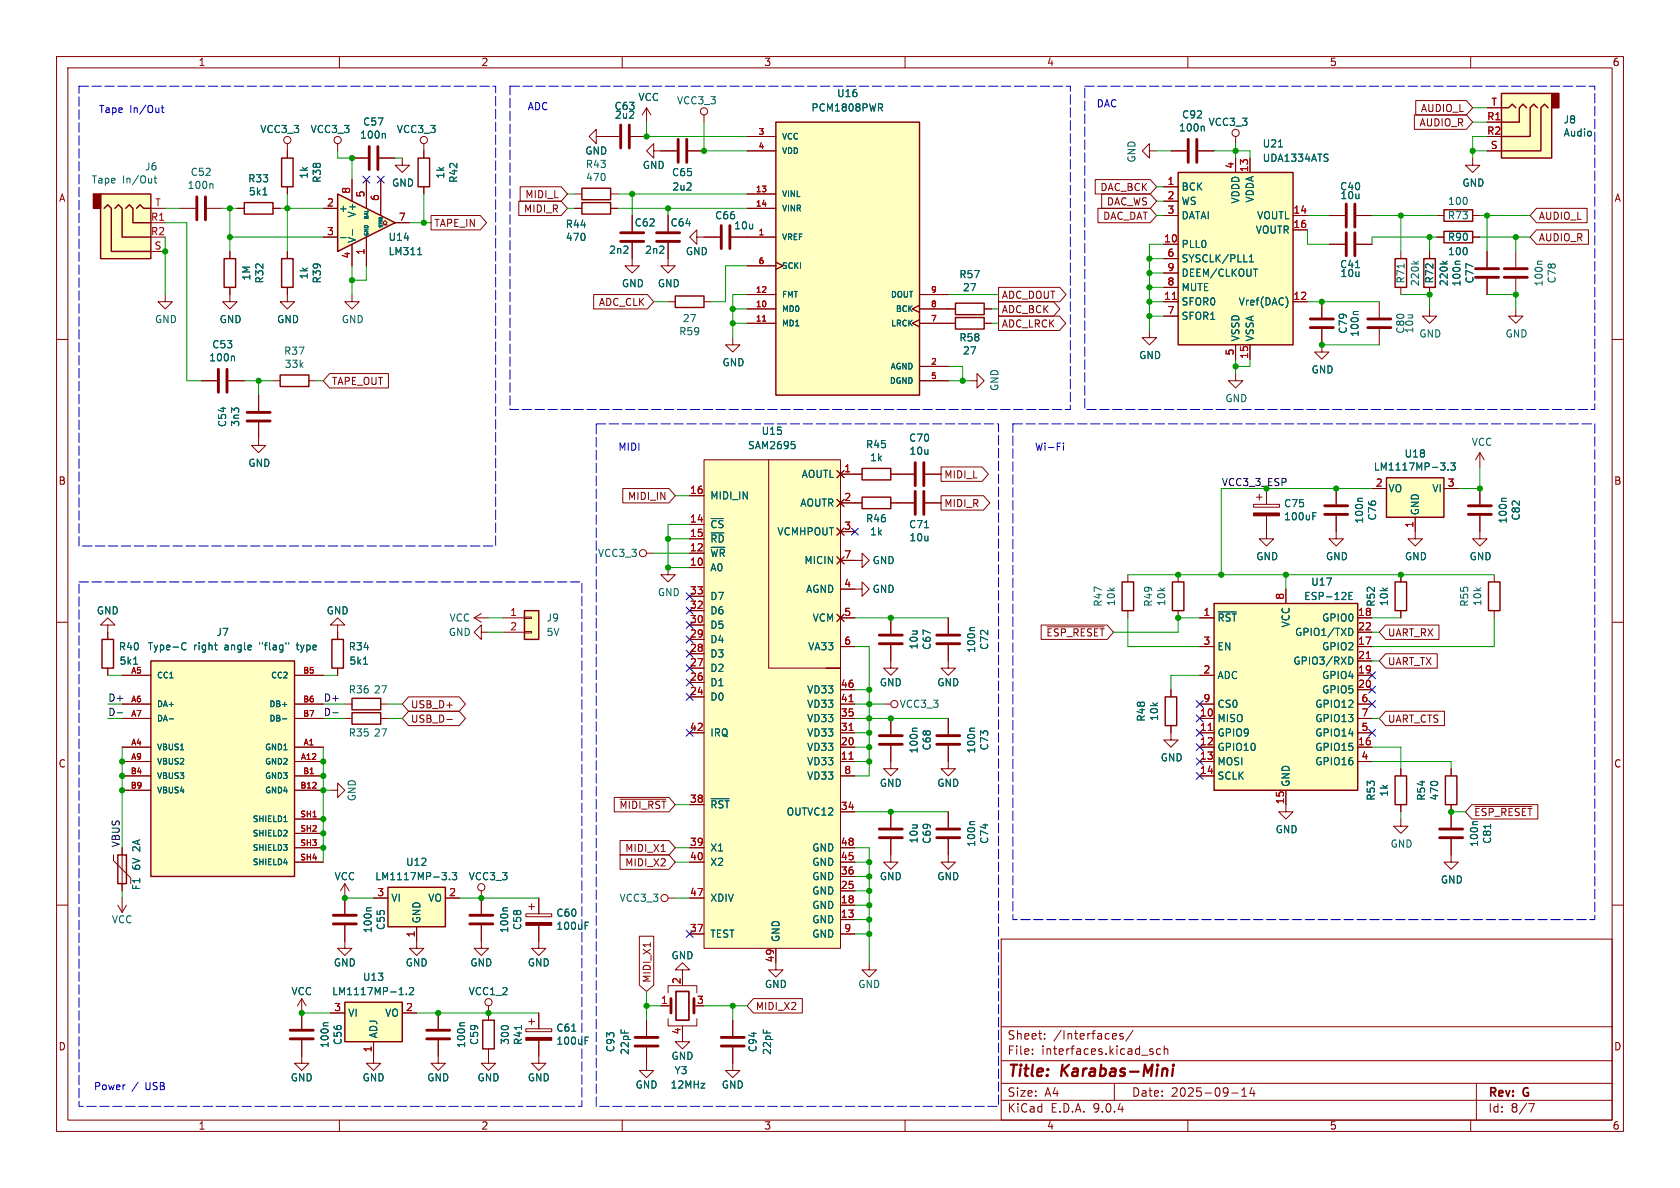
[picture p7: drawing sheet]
<svg xmlns="http://www.w3.org/2000/svg" width="297mm" height="210mm" viewBox="0 0 297 210" stroke-linecap="round" stroke-linejoin="round" font-family="sans-serif">
<defs><g id="words">
<g font-size="2.8" fill="#840000">
<text x="178" y="190.9">Title:</text>
<text x="187.7" y="190.9">Karabas-Mini</text>
</g>
<g font-size="2.1" fill="#840000">
<text x="178" y="184">Sheet:</text>
<text x="186.2" y="184">/Interfaces/</text>
<text x="178" y="186.7">File:</text>
<text x="184.1" y="186.7">interfaces.kicad_sch</text>
<text x="178" y="196.9">KiCad</text>
<text x="178" y="194.1">Size:</text>
<text x="184.7" y="194.1">A4</text>
<text x="185.7" y="196.9">E.D.A.</text>
<text x="193.3" y="196.9">9.0.4</text>
<text x="200" y="194.1">Date:</text>
<text x="207" y="194.1">2025-09-14</text>
<text x="263" y="194.3">Rev:</text>
<text x="263" y="196.9">Id:</text>
<text x="267.1" y="196.9">8/7</text>
<text x="269.4" y="194.3">G</text>
</g>
<g font-size="1.8" fill="#840000">
<text x="35" y="11.9">1</text>
<text x="85" y="11.9">2</text>
<text x="135" y="11.9">3</text>
<text x="185" y="11.9">4</text>
<text x="235" y="11.9">5</text>
<text x="285" y="11.9">6</text>
<text x="250.9" y="22.5">AUDIO_R</text>
<text x="251.1" y="20">AUDIO_L</text>
<text x="10.3" y="35.9">A</text>
<text x="92.8" y="35.2">MIDI_L</text>
<text x="194.4" y="34">DAC_BCK</text>
<text x="285.3" y="35.9">A</text>
<text x="76.7" y="40.3">TAPE_IN</text>
<text x="92.5" y="37.8">MIDI_R</text>
<text x="194.9" y="39.1">DAC_DAT</text>
<text x="195.6" y="36.5">DAC_WS</text>
<text x="271.9" y="39.1">AUDIO_L</text>
<text x="271.9" y="42.9">AUDIO_R</text>
<text x="177" y="53">ADC_DOUT</text>
<text x="105.8" y="54.3">ADC_CLK</text>
<text x="177" y="55.6">ADC_BCK</text>
<text x="177" y="58.1">ADC_LRCK</text>
<text x="58.6" y="68.3">TAPE_OUT</text>
<text x="10.3" y="85.9">B</text>
<text x="110.9" y="88.6">MIDI_IN</text>
<text x="166.8" y="84.8">MIDI_L</text>
<text x="166.8" y="89.9">MIDI_R</text>
<text x="285.3" y="85.9">B</text>
<text x="184.9" y="112.7">~{ESP_RESET}</text>
<text x="245.3" y="112.7">UART_RX</text>
<text x="245.3" y="117.8">UART_TX</text>
<text x="72.5" y="125.4">USB_D+</text>
<text x="72.5" y="128">USB_D-</text>
<text x="245.3" y="128">UART_CTS</text>
<text x="10.3" y="135.9">C</text>
<text x="285.3" y="135.9">C</text>
<text x="109.4" y="143.2">~{MIDI_RST}</text>
<text x="110.4" y="153.4">MIDI_X2</text>
<text x="110.4" y="150.8">MIDI_X1</text>
<text x="115.3" y="173.8" transform="rotate(-90 115.3 173.8)">MIDI_X1</text>
<text x="133.5" y="178.8">MIDI_X2</text>
<text x="10.3" y="185.9">D</text>
<text x="285.3" y="185.9">D</text>
<text x="35" y="199.9">1</text>
<text x="85" y="199.9">2</text>
<text x="135" y="199.9">3</text>
<text x="185" y="199.9">4</text>
<text x="235" y="199.9">5</text>
<text x="285" y="199.9">6</text>
</g>
<g font-size="1.8" fill="#006464">
<text x="147.9" y="17.4">U16</text>
<text x="45.9" y="23.7">VCC3_3</text>
<text x="54.8" y="23.7">VCC3_3</text>
<text x="64.1" y="22.4">C57</text>
<text x="70.1" y="23.7">VCC3_3</text>
<text x="108.5" y="19.6">C63</text>
<text x="108.6" y="21.2">2u2</text>
<text x="112.8" y="18.1">VCC</text>
<text x="119.6" y="18.6">VCC3_3</text>
<text x="143.3" y="19.9">PCM1808PWR</text>
<text x="208.3" y="23.4">100n</text>
<text x="208.9" y="21.1">C92</text>
<text x="213.6" y="22.5">VCC3_3</text>
<text x="276.3" y="22">J8</text>
<text x="63.5" y="24.7">100n</text>
<text x="103.4" y="27.5">GND</text>
<text x="103.5" y="29.9">R43</text>
<text x="200.9" y="28.8" transform="rotate(-90 200.9 28.8)">GND</text>
<text x="223.1" y="26.3">U21</text>
<text x="223.1" y="28.8">UDA1334ATS</text>
<text x="276.3" y="24.3">Audio</text>
<text x="16.1" y="32.6">Tape</text>
<text x="21.6" y="32.6">In/Out</text>
<text x="25.5" y="30.3">J6</text>
<text x="33.1" y="33.6">100n</text>
<text x="33.6" y="31.3">C52</text>
<text x="43.8" y="32.4">R33</text>
<text x="43.9" y="34.7">5k1</text>
<text x="54.6" y="31.7" transform="rotate(-90 54.6 31.7)">1k</text>
<text x="56.9" y="32.4" transform="rotate(-90 56.9 32.4)">R38</text>
<text x="69.2" y="33.2">GND</text>
<text x="78.7" y="31.7" transform="rotate(-90 78.7 31.7)">1k</text>
<text x="81.1" y="32.4" transform="rotate(-90 81.1 32.4)">R42</text>
<text x="103.5" y="32.2">470</text>
<text x="113.5" y="30.1">GND</text>
<text x="118.7" y="31.3">C65</text>
<text x="118.8" y="33.9">2u2</text>
<text x="208.8" y="33.9">BCK</text>
<text x="221.8" y="35.9" transform="rotate(-90 221.8 35.9)">VDDA</text>
<text x="236.8" y="33.8">C40</text>
<text x="236.9" y="35.4">10u</text>
<text x="258.4" y="33.2">GND</text>
<text x="59.8" y="37.7">+</text>
<text x="63.1" y="38.6" transform="rotate(-90 63.1 38.6)">V+</text>
<text x="99.9" y="40.5">R44</text>
<text x="112.1" y="40.2">C62</text>
<text x="118.4" y="40.2">C64</text>
<text x="126.3" y="39">C66</text>
<text x="129.7" y="40.7">10u</text>
<text x="208.8" y="36.4">WS</text>
<text x="208.8" y="39">DATAI</text>
<text x="219.3" y="36.1" transform="rotate(-90 219.3 36.1)">VDDD</text>
<text x="221.9" y="41.5">VOUTR</text>
<text x="222.1" y="39">VOUTL</text>
<text x="255.9" y="39">R73</text>
<text x="255.9" y="36.4">100</text>
<text x="63.1" y="43.1" transform="rotate(-90 63.1 43.1)">V-</text>
<text x="68.6" y="42.8">U14</text>
<text x="68.6" y="45.3">LM311</text>
<text x="99.9" y="42.8">470</text>
<text x="107.6" y="45.1">2n2</text>
<text x="113.9" y="45.1">2n2</text>
<text x="121.2" y="45.3">GND</text>
<text x="208.8" y="44">PLL0</text>
<text x="208.8" y="46.6">SYSCLK/PLL1</text>
<text x="236.8" y="47.6">C41</text>
<text x="255.9" y="42.8">R90</text>
<text x="255.9" y="45.3">100</text>
<text x="44.4" y="49.7" transform="rotate(-90 44.4 49.7)">1M</text>
<text x="46.8" y="50.2" transform="rotate(-90 46.8 50.2)">R32</text>
<text x="54.6" y="49.5" transform="rotate(-90 54.6 49.5)">1k</text>
<text x="56.9" y="50.2" transform="rotate(-90 56.9 50.2)">R39</text>
<text x="109.9" y="51">GND</text>
<text x="116.2" y="51">GND</text>
<text x="169.5" y="49.4">R57</text>
<text x="170.1" y="51.7">27</text>
<text x="208.8" y="49.1">DEEM/CLKOUT</text>
<text x="208.8" y="51.7">MUTE</text>
<text x="236.9" y="49.2">10u</text>
<text x="248.5" y="50.2" transform="rotate(-90 248.5 50.2)">R71</text>
<text x="251.1" y="50.7" transform="rotate(-90 251.1 50.7)">220k</text>
<text x="253.6" y="50.2" transform="rotate(-90 253.6 50.2)">R72</text>
<text x="256.1" y="50.7" transform="rotate(-90 256.1 50.7)">220k</text>
<text x="258.4" y="50.8" transform="rotate(-90 258.4 50.8)">100n</text>
<text x="260.7" y="50.2" transform="rotate(-90 260.7 50.2)">C77</text>
<text x="272.9" y="50.8" transform="rotate(-90 272.9 50.8)">100n</text>
<text x="275.2" y="50.2" transform="rotate(-90 275.2 50.2)">C78</text>
<text x="27.3" y="57.3">GND</text>
<text x="38.7" y="57.3">GND</text>
<text x="48.9" y="57.3">GND</text>
<text x="60.3" y="57.3">GND</text>
<text x="120" y="59.5">R59</text>
<text x="120.6" y="57.2">27</text>
<text x="208.8" y="54.2">SFOR0</text>
<text x="208.8" y="56.7">SFOR1</text>
<text x="218.9" y="54.2">Vref(DAC)</text>
<text x="238.3" y="59.1" transform="rotate(-90 238.3 59.1)">C79</text>
<text x="240.4" y="59.6" transform="rotate(-90 240.4 59.6)">100n</text>
<text x="248.5" y="59.1" transform="rotate(-90 248.5 59.1)">C80</text>
<text x="250" y="59" transform="rotate(-90 250 59)">10u</text>
<text x="250.8" y="59.9">GND</text>
<text x="266.1" y="59.9">GND</text>
<text x="36.9" y="64.1">100n</text>
<text x="37.4" y="61.8">C53</text>
<text x="50.1" y="62.9">R37</text>
<text x="50.2" y="65.2">33k</text>
<text x="127.6" y="64.9">GND</text>
<text x="169.5" y="60.6">R58</text>
<text x="170.1" y="62.9">27</text>
<text x="201.3" y="63.7">GND</text>
<text x="219.3" y="60.5" transform="rotate(-90 219.3 60.5)">VSSD</text>
<text x="221.8" y="60.5" transform="rotate(-90 221.8 60.5)">VSSA</text>
<text x="176.7" y="69.2" transform="rotate(-90 176.7 69.2)">GND</text>
<text x="216.5" y="71.3">GND</text>
<text x="231.8" y="66.2">GND</text>
<text x="40.2" y="75.6" transform="rotate(-90 40.2 75.6)">C54</text>
<text x="42.5" y="75.5" transform="rotate(-90 42.5 75.5)">3n3</text>
<text x="134.5" y="77.1">U15</text>
<text x="43.8" y="82.7">GND</text>
<text x="132.1" y="79.6">SAM2695</text>
<text x="153" y="79.4">R45</text>
<text x="153.7" y="81.7">1k</text>
<text x="160.6" y="78.3">C70</text>
<text x="160.7" y="80.6">10u</text>
<text x="242.8" y="83.4">LM1117MP-3.3</text>
<text x="248.2" y="81.1">U18</text>
<text x="260.1" y="79">VCC</text>
<text x="125.5" y="88.5">MIDI_IN</text>
<text x="141.4" y="89.8">AOUTR</text>
<text x="141.6" y="84.7">AOUTL</text>
<text x="226.9" y="89.9">C75</text>
<text x="245.4" y="87.2">VO</text>
<text x="253.1" y="87.2">VI</text>
<text x="125.5" y="93.6">~{CS}</text>
<text x="137.3" y="94.8">VCMHPOUT</text>
<text x="153" y="92.5">R46</text>
<text x="153.7" y="94.8">1k</text>
<text x="160.6" y="93.6">C71</text>
<text x="160.7" y="95.9">10u</text>
<text x="226.9" y="92.2">100uF</text>
<text x="241.2" y="92.7" transform="rotate(-90 241.2 92.7)">100n</text>
<text x="243.5" y="92.1" transform="rotate(-90 243.5 92.1)">C76</text>
<text x="251.1" y="91.2" transform="rotate(-90 251.1 91.2)">GND</text>
<text x="266.6" y="92.7" transform="rotate(-90 266.6 92.7)">100n</text>
<text x="268.9" y="92.1" transform="rotate(-90 268.9 92.1)">C82</text>
<text x="105.6" y="98.7">VCC3_3</text>
<text x="125.5" y="96.1">~{RD}</text>
<text x="125.5" y="98.7">~{WR}</text>
<text x="125.5" y="101.2">A0</text>
<text x="142.1" y="99.9">MICIN</text>
<text x="154.2" y="99.9">GND</text>
<text x="222" y="99.2">GND</text>
<text x="234.3" y="99.2">GND</text>
<text x="248.3" y="99.2">GND</text>
<text x="259.7" y="99.2">GND</text>
<text x="116.2" y="105.6">GND</text>
<text x="125.5" y="106.3">D7</text>
<text x="142.4" y="105">AGND</text>
<text x="154.2" y="105">GND</text>
<text x="195" y="107.4" transform="rotate(-90 195 107.4)">R47</text>
<text x="197.3" y="107.2" transform="rotate(-90 197.3 107.2)">10k</text>
<text x="203.9" y="107.4" transform="rotate(-90 203.9 107.4)">R49</text>
<text x="206.2" y="107.2" transform="rotate(-90 206.2 107.2)">10k</text>
<text x="230.5" y="106.3">ESP-12E</text>
<text x="231.7" y="103.7">U17</text>
<text x="243.3" y="107.4" transform="rotate(-90 243.3 107.4)">R52</text>
<text x="245.6" y="107.2" transform="rotate(-90 245.6 107.2)">10k</text>
<text x="259.8" y="107.4" transform="rotate(-90 259.8 107.4)">R55</text>
<text x="262.1" y="107.2" transform="rotate(-90 262.1 107.2)">10k</text>
<text x="17" y="108.8">GND</text>
<text x="38.2" y="112.6">J7</text>
<text x="57.7" y="108.8">GND</text>
<text x="79.2" y="112.6">GND</text>
<text x="79.4" y="110.1">VCC</text>
<text x="96.5" y="110.1">J9</text>
<text x="96.5" y="112.6">5V</text>
<text x="125.5" y="108.8">D6</text>
<text x="125.5" y="111.4">D5</text>
<text x="125.5" y="113.9">D4</text>
<text x="143.6" y="110.1">VCM</text>
<text x="215.1" y="110.1">~{RST}</text>
<text x="228.2" y="111" transform="rotate(-90 228.2 111)">VCC</text>
<text x="228.9" y="112.6">GPIO1/TXD</text>
<text x="233.6" y="110.1">GPIO0</text>
<text x="20.9" y="115.2">R40</text>
<text x="21" y="117.7">5k1</text>
<text x="26" y="115.2">Type-C</text>
<text x="34.2" y="115.2">right</text>
<text x="39.8" y="115.2">angle</text>
<text x="46.2" y="115.2">&quot;flag&quot;</text>
<text x="53" y="115.2">type</text>
<text x="61.6" y="115.2">R34</text>
<text x="61.7" y="117.7">5k1</text>
<text x="125.5" y="116.4">D3</text>
<text x="125.5" y="119">D2</text>
<text x="142.8" y="115.2">VA33</text>
<text x="162.4" y="114.9" transform="rotate(-90 162.4 114.9)">10u</text>
<text x="164.7" y="115" transform="rotate(-90 164.7 115)">C67</text>
<text x="172.6" y="115.5" transform="rotate(-90 172.6 115.5)">100n</text>
<text x="174.9" y="115" transform="rotate(-90 174.9 115)">C72</text>
<text x="215.1" y="115.2">EN</text>
<text x="228.6" y="117.7">GPIO3/RXD</text>
<text x="233.6" y="115.2">GPIO2</text>
<text x="61.6" y="122.8">R36</text>
<text x="66" y="122.8">27</text>
<text x="125.5" y="121.5">D1</text>
<text x="125.5" y="124.1">D0</text>
<text x="142.6" y="122.8">VD33</text>
<text x="142.6" y="125.3">VD33</text>
<text x="155.4" y="121.5">GND</text>
<text x="159" y="125.3">VCC3_3</text>
<text x="165.6" y="121.5">GND</text>
<text x="215.1" y="120.2">ADC</text>
<text x="215.1" y="125.3">CS0</text>
<text x="232.4" y="125.3">GPIO12</text>
<text x="233.6" y="120.2">GPIO4</text>
<text x="233.6" y="122.8">GPIO5</text>
<text x="61.6" y="130.4">R35</text>
<text x="66" y="130.4">27</text>
<text x="125.5" y="130.4">IRQ</text>
<text x="142.6" y="127.9">VD33</text>
<text x="142.6" y="130.4">VD33</text>
<text x="202.6" y="127.7" transform="rotate(-90 202.6 127.7)">R48</text>
<text x="204.9" y="127.6" transform="rotate(-90 204.9 127.6)">10k</text>
<text x="215.1" y="127.9">MISO</text>
<text x="215.1" y="130.4">GPIO9</text>
<text x="232.4" y="127.9">GPIO13</text>
<text x="232.4" y="130.4">GPIO14</text>
<text x="142.6" y="132.9">VD33</text>
<text x="142.6" y="135.5">VD33</text>
<text x="162.4" y="133.3" transform="rotate(-90 162.4 133.3)">100n</text>
<text x="164.7" y="132.8" transform="rotate(-90 164.7 132.8)">C68</text>
<text x="172.6" y="133.3" transform="rotate(-90 172.6 133.3)">100n</text>
<text x="174.9" y="132.8" transform="rotate(-90 174.9 132.8)">C73</text>
<text x="205.1" y="134.8">GND</text>
<text x="215.1" y="132.9">GPIO10</text>
<text x="215.1" y="135.5">MOSI</text>
<text x="232.4" y="132.9">GPIO15</text>
<text x="232.4" y="135.5">GPIO16</text>
<text x="63.1" y="141.7" transform="rotate(-90 63.1 141.7)">GND</text>
<text x="125.5" y="143.1">~{RST}</text>
<text x="142.6" y="138">VD33</text>
<text x="155.4" y="139.3">GND</text>
<text x="165.6" y="139.3">GND</text>
<text x="215.1" y="138">SCLK</text>
<text x="228.2" y="139.2" transform="rotate(-90 228.2 139.2)">GND</text>
<text x="243.3" y="141.6" transform="rotate(-90 243.3 141.6)">R53</text>
<text x="245.6" y="140.9" transform="rotate(-90 245.6 140.9)">1k</text>
<text x="252.1" y="141.6" transform="rotate(-90 252.1 141.6)">R54</text>
<text x="254.5" y="141.6" transform="rotate(-90 254.5 141.6)">470</text>
<text x="139" y="144.4">OUTVC12</text>
<text x="162.4" y="149.2" transform="rotate(-90 162.4 149.2)">10u</text>
<text x="164.7" y="149.3" transform="rotate(-90 164.7 149.3)">C69</text>
<text x="172.6" y="149.8" transform="rotate(-90 172.6 149.8)">100n</text>
<text x="174.9" y="149.3" transform="rotate(-90 174.9 149.3)">C74</text>
<text x="225.4" y="147.5">GND</text>
<text x="260.5" y="144.5">~{ESP_RESET}</text>
<text x="261.5" y="149.8" transform="rotate(-90 261.5 149.8)">100n</text>
<text x="263.8" y="149.3" transform="rotate(-90 263.8 149.3)">C81</text>
<text x="25" y="154" transform="rotate(-90 25 154)">6V</text>
<text x="25" y="150.5" transform="rotate(-90 25 150.5)">2A</text>
<text x="59" y="155.8">VCC</text>
<text x="66.2" y="155.8">LM1117MP-3.3</text>
<text x="71.7" y="153.3">U12</text>
<text x="82.8" y="155.8">VCC3_3</text>
<text x="125.5" y="150.7">X1</text>
<text x="125.5" y="153.3">X2</text>
<text x="143.5" y="150.7">GND</text>
<text x="143.5" y="153.3">GND</text>
<text x="143.5" y="155.8">GND</text>
<text x="155.4" y="155.8">GND</text>
<text x="165.6" y="155.8">GND</text>
<text x="245.7" y="150">GND</text>
<text x="25" y="157.5" transform="rotate(-90 25 157.5)">F1</text>
<text x="69.1" y="159.6">VI</text>
<text x="75.6" y="159.6">VO</text>
<text x="109.4" y="159.6">VCC3_3</text>
<text x="125.5" y="159.6">XDIV</text>
<text x="143.5" y="158.3">GND</text>
<text x="143.5" y="160.9">GND</text>
<text x="254.6" y="156.4">GND</text>
<text x="19.7" y="163.4">VCC</text>
<text x="65.9" y="165.1" transform="rotate(-90 65.9 165.1)">100n</text>
<text x="68.2" y="164.5" transform="rotate(-90 68.2 164.5)">C55</text>
<text x="74.5" y="163.3" transform="rotate(-90 74.5 163.3)">GND</text>
<text x="90" y="165.1" transform="rotate(-90 90 165.1)">100n</text>
<text x="92.4" y="164.5" transform="rotate(-90 92.4 164.5)">C58</text>
<text x="98.3" y="164.6">100uF</text>
<text x="98.3" y="162.3">C60</text>
<text x="125.5" y="166">TEST</text>
<text x="138" y="166.6" transform="rotate(-90 138 166.6)">GND</text>
<text x="143.5" y="163.4">GND</text>
<text x="143.5" y="166">GND</text>
<text x="58.9" y="171">GND</text>
<text x="64.1" y="173.6">U13</text>
<text x="71.6" y="171">GND</text>
<text x="83.1" y="171">GND</text>
<text x="93.2" y="171">GND</text>
<text x="118.6" y="169.8">GND</text>
<text x="51.4" y="176.1">VCC</text>
<text x="58.6" y="176.1">LM1117MP-1.2</text>
<text x="61.5" y="179.9">VI</text>
<text x="68" y="179.9">VO</text>
<text x="82.8" y="176.1">VCC1_2</text>
<text x="135.1" y="174.9">GND</text>
<text x="151.6" y="174.9">GND</text>
<text x="58.3" y="185.4" transform="rotate(-90 58.3 185.4)">100n</text>
<text x="60.6" y="184.8" transform="rotate(-90 60.6 184.8)">C56</text>
<text x="66.9" y="183.6" transform="rotate(-90 66.9 183.6)">ADJ</text>
<text x="82.4" y="185.4" transform="rotate(-90 82.4 185.4)">100n</text>
<text x="84.7" y="184.8" transform="rotate(-90 84.7 184.8)">C59</text>
<text x="90.2" y="184.8" transform="rotate(-90 90.2 184.8)">300</text>
<text x="92.5" y="184.8" transform="rotate(-90 92.5 184.8)">R41</text>
<text x="98.3" y="184.9">100uF</text>
<text x="98.3" y="182.6">C61</text>
<text x="51.3" y="191.4">GND</text>
<text x="64" y="191.4">GND</text>
<text x="75.4" y="191.4">GND</text>
<text x="84.3" y="191.4">GND</text>
<text x="93.2" y="191.4">GND</text>
<text x="108.8" y="186.1" transform="rotate(-90 108.8 186.1)">C93</text>
<text x="111.4" y="186.6" transform="rotate(-90 111.4 186.6)">22pF</text>
<text x="118.6" y="187.6">GND</text>
<text x="119.1" y="190.1">Y3</text>
<text x="134" y="186.1" transform="rotate(-90 134 186.1)">C94</text>
<text x="136.5" y="186.6" transform="rotate(-90 136.5 186.6)">22pF</text>
<text x="112.3" y="192.6">GND</text>
<text x="118.4" y="192.6">12MHz</text>
<text x="127.5" y="192.6">GND</text>
</g>
<g font-size="1.8" fill="#0000c2">
<text x="17.4" y="20.1">Tape</text>
<text x="22.9" y="20.1">In/Out</text>
<text x="93.2" y="19.6">ADC</text>
<text x="193.8" y="19.1">DAC</text>
<text x="109.2" y="79.8">MIDI</text>
<text x="182.9" y="79.8">Wi-Fi</text>
<text x="16.5" y="192.8">Power</text>
<text x="23.3" y="192.8">/</text>
<text x="25.8" y="192.8">USB</text>
</g>
<g font-size="1.8" fill="#a90000">
<text x="262.8" y="23.9">R2</text>
<text x="262.8" y="21.3">R1</text>
<text x="263.6" y="18.8">T</text>
<text x="218.2" y="29.9" transform="rotate(-90 218.2 29.9)">4</text>
<text x="263.5" y="26.4">S</text>
<text x="62" y="34.4" transform="rotate(-90 62 34.4)">8</text>
<text x="64.5" y="35" transform="rotate(-90 64.5 35)">5</text>
<text x="67.1" y="35.6" transform="rotate(-90 67.1 35.6)">6</text>
<text x="206.3" y="32.8">1</text>
<text x="206.3" y="35.3">2</text>
<text x="220.7" y="30.5" transform="rotate(-90 220.7 30.5)">13</text>
<text x="26.6" y="41.7">R2</text>
<text x="26.6" y="39.1">R1</text>
<text x="27.4" y="36.6">T</text>
<text x="57.7" y="36.6">2</text>
<text x="57.7" y="41.7">3</text>
<text x="70.4" y="39.1">7</text>
<text x="206.3" y="37.8">3</text>
<text x="228.6" y="37.8">14</text>
<text x="228.6" y="40.4">16</text>
<text x="27.2" y="44.2">S</text>
<text x="62" y="45.8" transform="rotate(-90 62 45.8)">4</text>
<text x="64.5" y="45.2" transform="rotate(-90 64.5 45.2)">1</text>
<text x="205.7" y="42.9">10</text>
<text x="206.3" y="45.5">6</text>
<text x="205.7" y="53.1">11</text>
<text x="206.3" y="48">9</text>
<text x="206.3" y="50.5">8</text>
<text x="228.6" y="53.1">12</text>
<text x="206.3" y="55.6">7</text>
<text x="218.2" y="62.9" transform="rotate(-90 218.2 62.9)">5</text>
<text x="220.7" y="63.5" transform="rotate(-90 220.7 63.5)">15</text>
<text x="149.2" y="83.6">1</text>
<text x="121.9" y="87.4">16</text>
<text x="149.2" y="88.6">2</text>
<text x="243.1" y="86.1">2</text>
<text x="255.8" y="86.1">3</text>
<text x="121.9" y="92.5">14</text>
<text x="121.9" y="95">15</text>
<text x="149.2" y="93.7">3</text>
<text x="249.9" y="93.4" transform="rotate(-90 249.9 93.4)">1</text>
<text x="121.9" y="97.5">12</text>
<text x="121.9" y="100.1">10</text>
<text x="149.2" y="98.8">7</text>
<text x="121.9" y="105.2">33</text>
<text x="121.9" y="107.7">32</text>
<text x="149.2" y="103.9">4</text>
<text x="227.1" y="106.1" transform="rotate(-90 227.1 106.1)">8</text>
<text x="90.1" y="109">1</text>
<text x="90.1" y="111.5">2</text>
<text x="121.9" y="110.2">30</text>
<text x="121.9" y="112.8">29</text>
<text x="149.2" y="109">5</text>
<text x="212.7" y="109">1</text>
<text x="240" y="109">18</text>
<text x="240" y="111.5">22</text>
<text x="121.9" y="115.3">28</text>
<text x="121.9" y="117.9">27</text>
<text x="149.2" y="114">6</text>
<text x="212.7" y="114">3</text>
<text x="212.7" y="119.1">2</text>
<text x="240" y="114">17</text>
<text x="240" y="116.6">21</text>
<text x="240" y="119.1">19</text>
<text x="121.9" y="120.4">26</text>
<text x="121.9" y="122.9">24</text>
<text x="148.5" y="121.7">46</text>
<text x="148.5" y="124.2">41</text>
<text x="212.7" y="124.2">9</text>
<text x="240" y="121.7">20</text>
<text x="240.6" y="124.2">6</text>
<text x="121.9" y="129.3">42</text>
<text x="148.5" y="126.7">35</text>
<text x="148.5" y="129.3">31</text>
<text x="148.5" y="131.8">20</text>
<text x="212" y="126.7">10</text>
<text x="212" y="129.3">11</text>
<text x="212" y="131.8">12</text>
<text x="240" y="131.8">16</text>
<text x="240.6" y="126.7">7</text>
<text x="240.6" y="129.3">5</text>
<text x="148.5" y="134.4">11</text>
<text x="149.2" y="136.9">8</text>
<text x="212" y="134.4">13</text>
<text x="212" y="136.9">14</text>
<text x="240.6" y="134.4">4</text>
<text x="121.9" y="142">38</text>
<text x="148.5" y="143.3">34</text>
<text x="227.1" y="142.3" transform="rotate(-90 227.1 142.3)">15</text>
<text x="121.9" y="149.6">39</text>
<text x="148.5" y="149.6">48</text>
<text x="121.9" y="152.1">40</text>
<text x="148.5" y="152.1">45</text>
<text x="148.5" y="154.7">36</text>
<text x="66.6" y="158.5">3</text>
<text x="79.3" y="158.5">2</text>
<text x="121.9" y="158.5">47</text>
<text x="148.5" y="157.2">25</text>
<text x="148.5" y="159.8">18</text>
<text x="73.4" y="165.8" transform="rotate(-90 73.4 165.8)">1</text>
<text x="121.9" y="164.8">37</text>
<text x="148.5" y="162.3">13</text>
<text x="149.2" y="164.8">9</text>
<text x="136.9" y="170.2" transform="rotate(-90 136.9 170.2)">49</text>
<text x="59" y="178.8">3</text>
<text x="71.7" y="178.8">2</text>
<text x="116.8" y="177.5">1</text>
<text x="120.4" y="174.1" transform="rotate(-90 120.4 174.1)">2</text>
<text x="123.1" y="177.5">3</text>
<text x="120.4" y="183" transform="rotate(-90 120.4 183)">4</text>
<text x="65.8" y="186.1" transform="rotate(-90 65.8 186.1)">1</text>
</g>
<g font-size="1.8" fill="#009600">
<text x="215.9" y="86">VCC3_3_ESP</text>
<text x="19" y="124.1">D+</text>
</g>
<g font-size="1.8" fill="#0f0f0f">
<text x="57.1" y="124.1">D+</text>
<text x="19" y="126.7">D-</text>
<text x="57.1" y="126.7">D-</text>
<text x="21.2" y="149.9" transform="rotate(-90 21.2 149.9)">VBUS</text>
</g>
<g font-size="1.4" fill="#a90000">
<text x="134" y="23.9">3</text>
<text x="134" y="26.4">4</text>
<text x="133.5" y="34">13</text>
<text x="133.5" y="36.6">14</text>
<text x="134" y="41.7">1</text>
<text x="134" y="46.7">6</text>
<text x="133.5" y="51.8">12</text>
<text x="164.5" y="51.8">9</text>
<text x="133.5" y="54.4">10</text>
<text x="133.5" y="56.9">11</text>
<text x="164.5" y="54.4">8</text>
<text x="164.5" y="56.9">7</text>
<text x="164.5" y="64.5">2</text>
<text x="164.5" y="67.1">5</text>
<text x="23.1" y="119.1">A5</text>
<text x="53.5" y="119.1">B5</text>
<text x="23.1" y="124.2">A6</text>
<text x="53.5" y="124.2">B6</text>
<text x="23.1" y="126.7">A7</text>
<text x="23.1" y="131.8">A4</text>
<text x="53.5" y="126.7">B7</text>
<text x="53.6" y="131.8">A1</text>
<text x="23" y="136.9">B4</text>
<text x="23.1" y="134.4">A9</text>
<text x="53.1" y="134.4">A12</text>
<text x="53.5" y="136.9">B1</text>
<text x="23" y="139.4">B9</text>
<text x="53" y="139.4">B12</text>
<text x="53" y="144.5">SH1</text>
<text x="53" y="147.1">SH2</text>
<text x="53" y="149.6">SH3</text>
<text x="53" y="152.1">SH4</text>
</g>
<g font-size="1.4" fill="#006464">
<text x="138.2" y="24.9">VCC</text>
<text x="138.2" y="27.4">VDD</text>
<text x="138.2" y="35">VINL</text>
<text x="138.2" y="37.6">VINR</text>
<text x="138.2" y="42.6">VREF</text>
<text x="138.2" y="47.7">SCKI</text>
<text x="138.2" y="52.8">FMT</text>
<text x="157.4" y="52.8">DOUT</text>
<text x="138.2" y="55.3">MD0</text>
<text x="138.2" y="57.9">MD1</text>
<text x="157.4" y="57.9">LRCK</text>
<text x="158.2" y="55.3">BCK</text>
<text x="157.3" y="65.5">AGND</text>
<text x="157.2" y="68">DGND</text>
<text x="27.7" y="120.1">CC1</text>
<text x="27.7" y="125.2">DA+</text>
<text x="47.5" y="125.2">DB+</text>
<text x="47.8" y="120.1">CC2</text>
<text x="27.7" y="127.7">DA-</text>
<text x="47.5" y="127.7">DB-</text>
<text x="27.7" y="132.8">VBUS1</text>
<text x="27.7" y="135.4">VBUS2</text>
<text x="27.7" y="137.9">VBUS3</text>
<text x="46.7" y="132.8">GND1</text>
<text x="46.7" y="135.4">GND2</text>
<text x="46.7" y="137.9">GND3</text>
<text x="27.7" y="140.4">VBUS4</text>
<text x="46.7" y="140.4">GND4</text>
<text x="44.6" y="145.5">SHIELD1</text>
<text x="44.6" y="148.1">SHIELD2</text>
<text x="44.6" y="150.6">SHIELD3</text>
<text x="44.6" y="153.1">SHIELD4</text>
</g>
<g font-size=".9" fill="#006464">
<text x="65.3" y="41.8" transform="rotate(-90 65.3 41.8)">GND</text>
<text x="65.3" y="39" transform="rotate(-90 65.3 39)">BAL</text>
</g>
<text font-size=".7" fill="#006464" x="67.8" y="40.5" transform="rotate(-90 67.8 40.5)">STRB</text>
</g></defs>
<g fill="none" stroke="#840000" stroke-width=".18">
<path d="M10 10h277v190h-277zM12 12h273v186h-273zM60 10v2M110 10v2M160 10v2M210 10v2M260 10v2M62.2 27.9h2.8M67.1 27.9h2.7M10 60h2M285 60h2M10 110h2"/>
<path d="M285 110h2M10 160h2M177 166h108v32h-108zM285 160h2M60 198v2M110 198v2M160 198v2M177 194.5h108M177 191.5h108M177 187.5h108M177 181.5h108M182.5 186.3v.1"/>
<path d="M182.5 185.5v.1M184.7 183.6v.1M184.7 182.8v.1M197 191.5v3M197.3 182.8l.1 .3-.7 .1M198.5 182.8l-.3-.1-.2 .2v.2l.5 .2v.3h-.5M200.3 182.1l-1.3 2M203.5 185.9l.3 .1 .1 .2-.2 .2h-.3M203.5 185.4l.3 .1M205.2 185.5l-.5-.1-.2 .3v.4l.1 .2h.6M205.8 185.5l.2-.1 .4 .1 .1 .9M205.8 184.9v1.5"/>
<path d="M210 198v2M217.7 193.2h1.2M219.5 193.8h.9M219.5 192.7l.5-.4v1.5M221.3 192.2l-.3 1.1h.9M221.7 192.8v1M260 198v2M261 191.5v6.5M270.2 195.1h1l-.6 1.5"/>
</g>
<path d="M206.3 189v1.2M207.4 188.9l-.2 1.3M207.5 188.2l-.1 .2M207.5 188.2l-.2 .1 .1 .1M207.5 188.2v.1l-.1 .1" fill="none" stroke="#840000" stroke-width=".4"/>
<path d="M65.3 25.9v4.1M66.8 25.9v4.1" fill="none" stroke="#840000" stroke-width=".51"/>
<path d="M67.9 23.6l.2 .2v.6" fill="none" stroke="#006464" stroke-width=".18"/>
<path d="M137.2 21.6h25.4v48.3h-25.4z" fill="#ffffc2"/>
<path d="M102.9 35.8h5v2h-5zM137.2 21.6h25.4v48.3h-25.4zM49.8 45.7h2v5.1h-2z" fill="none" stroke="#840000" stroke-width=".25"/>
<g fill="none" stroke="#840000" stroke-width=".18">
<path d="M50.8 25.4v1.3M101.6 36.8h1.3M107.9 36.8h1.3M124.5 20.3v1.3M132.1 24.1h5.1M132.1 26.7h5.1M132.1 34.3h5.1M132.1 36.8h5.1M50.8 44.5v1.2M50.8 50.8v1.3M132.1 41.9h5.1M132.1 47h5.1"/>
<path d="M132.1 52.1h5.1M132.1 54.6h5.1M132.1 57.2h5.1M137.2 46.4l1.2 .6-1.2 .6M162.6 54l-1.3 .6 1.3 .6M162.6 56.5l-1.3 .7 1.3 .6M162.6 52.1h5M162.6 54.6h5M162.6 57.2h5M162.6 64.8h5M162.6 67.3h5"/>
<circle cx="124.5" cy="19.7" r=".63"/>
<circle cx="50.8" cy="24.8" r=".63"/>
</g>
<path d="M134.8 56.8h.6" fill="none" stroke="#a90000" stroke-width=".18"/>
<path d="M155.6 19l.4 .6M155.8 18.4l.2 .2v.3l-.2 .1" fill="none" stroke="#006464" stroke-width=".18"/>
<path d="M59.7 34.3l10.1 5.1-10.1 5.1z" fill="#ffffc2"/>
<g fill="none" stroke="#840000" stroke-width=".18">
<path d="M31.7 36.8h2.8M36.6 36.8h2.8M50.8 26.7v1.2M50.8 33v1.3M57.1 36.8h2.6M59.7 25.4v1.3M62.2 31.8v3.8M64.8 31.8v5M67.3 31.8v6.3M67.7 39.8h.4l-.4-.4 .4-.4 .4 .4-.4 .4h.4M69.8 39.4h2.6M50.8 52.1v1.2h1.3l-1.3 1.3-1.3-1.3h1.3"/>
<path d="M57.1 41.9h2.6M62.2 52.1v1.2h1.3l-1.3 1.3-1.2-1.3h1.2M62.2 43.2v3.8M64.8 41.9v5.1M48.3 67.3h1.2M54.6 67.3h1.3"/>
<circle cx="59.7" cy="24.8" r=".63"/>
</g>
<path d="M49.8 27.9h2v5.1h-2zM59.7 34.3l10.1 5.1-10.1 5.1zM49.5 66.3h5.1v2h-5.1z" fill="none" stroke="#840000" stroke-width=".25"/>
<path d="M37.5 32.5l.1 .2v.6M60.2 42h1M62.3 40.6v1M73.8 45h.8" fill="none" stroke="#006464" stroke-width=".18"/>
<path d="M34.8 34.8v4.1M36.3 34.8v4.1" fill="none" stroke="#840000" stroke-width=".51"/>
<path d="M17.8 34.3h8.9v11.4h-8.9z" fill="#ffffc2"/>
<path d="M16.5 34.3h1.3v2.5h-1.3z" fill="#840000" stroke="#840000" stroke-width=".25"/>
<path d="M17.8 34.3h8.9v11.4h-8.9zM18.4 36.8l.6-.6 .7 .6v7.7h7M20.3 36.8l.7-.6 .6 .6v5.1h5.1M22.2 36.8l.7-.6 .6 .6v2.6h3.2M24.1 36.8l.7-.6 .6 .6h1.3M43.2 35.8h5.1v2h-5.1zM73.9 27.9h2v5.1h-2zM39.6 45.7h2.1v5.1h-2.1zM152.4 82.8h5.1v2h-5.1z" fill="none" stroke="#840000" stroke-width=".25"/>
<g fill="none" stroke="#840000" stroke-width=".18">
<path d="M26.7 39.4h2.5M26.7 36.8h2.5M41.9 36.8h1.3M48.3 36.8h1.2M71.1 27.9v1.3h1.3l-1.3 1.3-1.3-1.3h1.3M74.9 25.4v2.5M74.9 33v1.3M26.7 44.5h2.5M29.2 52.1v1.2h1.3l-1.3 1.3-1.3-1.3h1.3M40.6 50.8v2.5h1.3l-1.3 1.3-1.2-1.3h1.2M40.6 44.5v1.2M35.6 67.3h2.8"/>
<path d="M40.4 67.3h2.8M45.7 69.9v2.7M45.7 74.7v2.8M171.4 67.3h1.3v-1.3l1.3 1.3-1.3 1.3v-1.3M151.1 83.8h1.3M157.5 83.8h1.2M157.5 151.1v1.3h1.2l-1.2 1.3-1.3-1.3h1.3M167.6 151.1v1.3h1.3l-1.3 1.3-1.2-1.3h1.2M153.7 170.2v1.3h1.2l-1.2 1.2-1.3-1.2h1.3"/>
<circle cx="74.9" cy="24.8" r=".63"/>
</g>
<path d="M27.2 31.5h.5M27.4 31.1v1.1l.3 .2M46.5 34.5h.7M41.3 63l.2 .1v.7" fill="none" stroke="#006464" stroke-width=".18"/>
<path d="M38.6 65.3v4M40.1 65.3v4M43.7 74.4h4.1M43.7 72.9h4.1" fill="none" stroke="#840000" stroke-width=".51"/>
<path d="M124.5 81.3h24.1v86.3h-24.1z" fill="#ffffc2"/>
<g fill="none" stroke="#840000" stroke-width=".18">
<path d="M167.6 57.2h1.3M174 57.2h1.3M114.3 97.8h1.3M121.9 87.6h2.6M121.9 92.7h2.6M121.9 95.3h2.6M121.9 97.8h2.6M124.5 81.3h24.1v86.3h-24.1zM135.9 81.3v36.8h12.7h-2.6M148 83.2l1.2 1.3M148 88.3l1.2 1.2M148 93.3l1.2 1.3"/>
<path d="M148 98.4l1.2 1.3M148.6 83.8h2.5M148.6 88.9h2.5M148.6 94h2.5M148.6 99.1h2.5M149.2 83.2l-1.2 1.3M149.2 88.3l-1.2 1.2M149.2 93.3l-1.2 1.3M149.2 98.4l-1.2 1.3M158.7 83.8h2.8M163.6 83.8h2.8M221.6 89.2h4.6v.5h-4.6z"/>
<path d="M222.1 87.9h1M222.6 87.4v1M223.9 91.2v4.1h1.3l-1.3 1.2-1.3-1.2h1.3M223.9 86.4v2.8M121.9 100.3h2.6M121.9 105.4h2.6M121.9 108h2.6M121.9 110.5h2.6M121.9 113h2.6M121.9 115.6h2.6M121.9 118.1h2.6M148 108.6l1.2 1.3"/>
<path d="M148.6 104.1h2.5M148.6 109.2h2.5M148.6 114.3h2.5M149.2 108.6l-1.2 1.3M121.9 120.7h2.6M121.9 123.2h2.6M121.9 129.5h2.6M148.6 129.5h2.5M148.6 121.9h2.5M148.6 124.5h2.5M148.6 127h2.5M148.6 132.1h2.5"/>
<path d="M148.6 134.6h2.5M148.6 137.2h2.5M247.6 135.9v1.3M256.5 135.9v1.3M121.9 142.2h2.6M121.9 149.9h2.6M121.9 152.4h2.6M121.9 158.8h2.6M148.6 149.9h2.5M148.6 152.4h2.5M148.6 143.5h2.5M148.6 154.9h2.5"/>
<path d="M148.6 157.5h2.5M227.3 142.2v1.3h1.3l-1.3 1.3-1.2-1.3h1.2M247.6 144.8v1.3h1.3l-1.3 1.2-1.2-1.2h1.2M247.6 142.2v1.3M256.5 148.3v4.1h1.3l-1.3 1.3-1.2-1.3h1.2M256.5 142.2v4.1M121.9 165.1h2.6M137.2 167.6v2.6M148.6 165.1h2.5M148.6 160h2.5M148.6 162.6h2.5"/>
<circle cx="113.7" cy="97.8" r=".63"/>
</g>
<path d="M139.9 78h.6M140.3 78.5l.3 .3v.3l-.3 .2M232.1 91.2h.4M232.1 90.6h.6M125.7 141.2h3.2M263.5 145.7v.7" fill="none" stroke="#006464" stroke-width=".18"/>
<path d="M150.1 124h.7M150.1 129.1h.7M150.1 134.2h.7" fill="none" stroke="#a90000" stroke-width=".18"/>
<path d="M161.8 81.8v4.1M163.3 81.8v4.1M254.5 146.6h4.1M254.5 148.1h4.1" fill="none" stroke="#840000" stroke-width=".51"/>
<path d="M168.9 56.1h5.1v2.1h-5.1zM246.6 137.2h2.1v5h-2.1zM255.5 137.2h2.1v5h-2.1z" fill="none" stroke="#840000" stroke-width=".25"/>
<path d="M221.6 90.7h4.6v.5h-4.6z" fill="#840000" stroke="#840000" stroke-width=".18"/>
<path d="M214.6 106.7h25.4v33h-25.4z" fill="#ffffc2"/>
<path d="M214.6 106.7h25.4v33h-25.4z" fill="none" stroke="#840000" stroke-width=".25"/>
<g fill="none" stroke="#840000" stroke-width=".18">
<path d="M236.2 94v1.3h1.3l-1.3 1.2-1.3-1.2h1.3M212.1 109.2h2.5M212.1 114.3h2.5M212.1 119.4h2.5M227.3 104.1v2.6M240 109.2h2.6M240 114.3h2.6M240 119.4h2.6M240 111.8h2.6M240 116.8h2.6M212.1 124.5h2.5M212.1 127h2.5"/>
<path d="M212.1 129.5h2.5M212.1 132.1h2.5M212.1 134.6h2.5M212.1 137.2h2.5M227.3 139.7v2.5M240 124.5h2.6M240 127h2.6M240 129.5h2.6M240 132.1h2.6M240 134.6h2.6M240 121.9h2.6"/>
</g>
<path d="M215.4 108.2h3.2M238.5 116.1a.64 .64 0 0 1 .7 .7 .64 .64 0 0 1-.7 .6M238.5 105.3h.4M238.8 111.1a.68 .68 0 0 1 .4 .6 .68 .68 0 0 1-.4 .6M239.1 104.7h-.6v1.3h.6" fill="none" stroke="#006464" stroke-width=".18"/>
<path d="M241.5 116.4h.8M213.6 129.1h.7" fill="none" stroke="#a90000" stroke-width=".18"/>
<path d="M245.1 84.5h10.2v6.9h-10.2z" fill="#ffffc2"/>
<path d="M102.9 33.3h5v2h-5zM119.4 52.3h5.1v2.1h-5.1zM168.9 53.6h5.1v2h-5.1zM245.1 84.5h10.2v6.9h-10.2zM263.1 102.9h2.1v5.1h-2.1z" fill="none" stroke="#840000" stroke-width=".25"/>
<g fill="none" stroke="#840000" stroke-width=".18">
<path d="M114.3 19.1v2.5M114.3 19.1l-.8 1.2M114.3 19.1l.8 1.2M101.6 34.3h1.3M105.4 24.1v1.3l-1.3-1.3 1.3-1.2v1.2h4.1M107.9 34.3h1.3M111.5 24.1h2.8M111.8 38.1v2.8M115.6 26.7v1.2l-1.3-1.2 1.3-1.3v1.3h1.2M118.1 38.1v2.8M111.8 42.9v4.1h1.2l-1.2 1.3-1.3-1.3h1.3M118.1 42.9v4.1h1.3l-1.3 1.3-1.3-1.3h1.3"/>
<path d="M118.1 53.3h1.3M123.2 41.9v1.3l-1.3-1.3 1.3-1.3v1.3h4.1M124.5 53.3h1.2M129.3 41.9h2.8M129.5 59.7v1.3h1.3l-1.3 1.2-1.2-1.2h1.2M167.6 54.6h1.3M174 54.6h1.3M242.6 86.4h2.5M250.2 91.4v2.6M255.3 86.4h2.5M261.6 91.2v4.1h1.3l-1.3 1.2-1.3-1.2h1.3M261.6 80v2.6"/>
<path d="M261.6 86.4v2.8M261.6 80l-.7 1.3M261.6 80l.8 1.3M157.5 116.8v1.3h1.2l-1.2 1.3-1.3-1.3h1.3M264.2 101.6v1.3M264.2 108v1.2M21.6 158.8v2.5M20.8 160l.8 1.3M22.4 160l-.8 1.3M53.3 176.5l-.7 1.3M53.3 176.5l.8 1.3M53.3 176.5v2.6"/>
<path d="M86.4 177.8v1.3M53.3 186.7v1.3h1.3l-1.3 1.2-1.2-1.2h1.2M114.3 180.3v2.8M114.3 185.2v2.8"/>
<circle cx="86.4" cy="177.2" r=".63"/>
</g>
<path d="M254.7 81.8h.8l-.5 .5M255.4 82.4v.6M256 83v.1M256.5 81.8h.8l-.5 .5 .4 .1v.6l-.2 .1-.5-.1M266.3 88.1h-.7l-.2 .2" fill="none" stroke="#006464" stroke-width=".18"/>
<path d="M109.7 22.1v4.1M111.3 22.1v4.1M127.5 39.9v4M129 39.9v4M109.7 41.1h4.1M109.7 42.7h4.1M116.1 41.1h4M116.1 42.7h4M259.6 89.4h4.1M259.6 90.9h4.1M112.3 183.4h4M112.3 184.9h4" fill="none" stroke="#840000" stroke-width=".51"/>
<path d="M26.7 116.8h25.4v38.1h-25.4z" fill="#ffffc2"/>
<path d="M18 113h2.1v5.1h-2.1zM26.7 116.8h25.4v38.1h-25.4zM20.8 151.1h1.6v5.1h-1.6z" fill="none" stroke="#840000" stroke-width=".25"/>
<g fill="none" stroke="#840000" stroke-width=".18">
<path d="M19 110.5h1.3l-1.3-1.3-1.2 1.3h1.2v2.5M19 118.1v1.3M21.6 119.4h5.1M52.1 119.4h5M83.8 109.2l1.3 .8M83.8 109.2h2.6M85.1 111.8v1.2l-1.3-1.2 1.3-1.3v1.3h1.3M85.1 108.5l-1.3 .7M21.6 124.5h5.1M21.6 127h5.1M21.6 132.1h5.1M21.6 134.6h5.1"/>
<path d="M21.6 137.2h5.1M21.6 139.7h5.1M52.1 124.5h5M52.1 127h5M52.1 132.1h5M52.1 134.6h5M52.1 137.2h5M52.1 139.7h5M20.1 151.1v1l3 3.1v1M21.6 149.9v7.6M52.1 144.8h5M52.1 147.3h5"/>
<path d="M52.1 149.9h5M52.1 152.4h5"/>
</g>
<path d="M23.6 117.4h.7M32.3 113.7l.4-.1 .2 .1M32.9 114.8l-.2 .1-.4-.1M37.9 114h.5M38.2 114.8l.2 .1M51 113.6v.3M29.9 127.1h.8M49.9 127.1h.8M50.2 145.2h.6" fill="none" stroke="#006464" stroke-width=".18"/>
<path d="M92.7 108h2.5v5h-2.5z" fill="#ffffc2"/>
<path d="M152.4 87.9h5.1v2h-5.1zM58.7 113h2v5.1h-2zM92.7 108h2.5v5h-2.5zM62.2 123.4h5.1v2.1h-5.1zM62.2 126h5.1v2h-5.1zM85.3 180.3h2.1v5.1h-2.1z" fill="none" stroke="#840000" stroke-width=".25"/>
<g fill="none" stroke="#840000" stroke-width=".18">
<path d="M116.8 26.7h2.8M121.7 26.7h2.8M45.7 77.5v1.2h1.3l-1.3 1.3-1.3-1.3h1.3M151.1 99.1h1.3v-1.3l1.3 1.3-1.3 1.2v-1.2M151.1 88.9h1.3M157.5 88.9h4M163.6 88.9h2.8M59.7 110.5h1.3l-1.3-1.3-1.3 1.3h1.3v2.5M59.7 118.1v1.3M88.9 109.2h3.8M88.9 111.8h3.8M92.7 109.1h1.3v.2h-1.3z"/>
<path d="M92.7 111.6h1.3v.3h-1.3zM118.1 100.3v1.3h1.3l-1.3 1.3-1.3-1.3h1.3M151.1 104.1h1.3v-1.2l1.3 1.2-1.3 1.3v-1.3M157.5 109.2v2.8M157.5 114v2.8M167.6 114v4.1h1.3l-1.3 1.3-1.2-1.3h1.2M167.6 109.2v2.8M58.4 139.7h1.3v-1.3l1.3 1.3-1.3 1.3v-1.3M61 124.5h1.2M61 127h1.2M67.3 124.5h1.3M67.3 127h1.3"/>
<path d="M156.2 124.5h1.3M157.5 131.8v4.1h1.2l-1.2 1.3-1.3-1.3h1.3M157.5 127v2.8M167.6 131.8v4.1h1.3l-1.3 1.3-1.2-1.3h1.2M167.6 127v2.8M118.1 158.8h1.3M157.5 143.5v2.8M157.5 148.3v2.8M167.6 143.5v2.8M167.6 148.3v2.8M77.5 179.1v2.8M86.4 179.1v1.2"/>
<path d="M95.2 179.1v2.8M116.8 177.8h1.8M118.1 175.5v-1.3h5.1v1.3M120.6 171.5h1.3l-1.3-1.3-1.2 1.3h1.2v1.2M137.2 170.2v1.3h1.2l-1.2 1.2-1.3-1.2h1.3M77.5 183.9v4.1h1.2l-1.2 1.2-1.3-1.2h1.3M86.4 185.4v2.6h1.2l-1.2 1.2-1.3-1.2h1.3M93 181.9h4.5v.5h-4.5zM93.5 180.6h1M94 180.1v1M95.2 183.9v2.8M114.3 188v1.2h1.3l-1.3 1.3-1.3-1.3h1.3"/>
<path d="M118.1 180.1v1.3h5.1v-1.3M120.6 182.9v1.3h1.3l-1.3 1.2-1.2-1.2h1.2M120.6 181.4v.2M129.5 185.2v4h1.3l-1.3 1.3-1.2-1.3h1.2M129.5 180.3v2.8"/>
<circle cx="158.1" cy="124.5" r=".63"/>
<circle cx="117.5" cy="158.7" r=".63"/>
</g>
<g fill="none" stroke="#840000" stroke-width=".51">
<path d="M119.9 24.6v4.1M121.4 24.6v4.1M161.8 86.9v4M163.3 86.9v4M155.4 112.3h4.1M155.4 113.8h4.1M165.6 112.3h4.1M165.6 113.8h4.1M155.4 130h4.1M155.4 131.6h4.1M165.6 130h4.1M165.6 131.6h4.1"/>
<path d="M155.4 146.6h4.1M155.4 148.1h4.1M165.6 146.6h4.1M165.6 148.1h4.1M118.6 176.5v2.6M122.7 176.5v2.6M75.4 182.1h4.1M75.4 183.6h4.1M127.5 183.4h4.1M127.5 184.9h4.1"/>
</g>
<path d="M163.4 93.3h.8M64.3 117.4h.7M172.3 110.9h-.7l-.1 .2M162.1 128.7h-.6l-.2 .2M172.3 128.7h-.7l-.1 .2M172.3 145.2h-.7l-.1 .2M82.1 180.8h-.6l-.2 .2M92.2 181.3v.7M101.1 182.3h.7M103.4 183.9h.5M103.4 183.3h.6" fill="none" stroke="#006464" stroke-width=".18"/>
<path d="M93 183.4h4.5v.5h-4.5z" fill="#840000" stroke="#840000" stroke-width=".18"/>
<path d="M119.5 175.3h2.3v5h-2.3z" fill="none" stroke="#840000" stroke-width=".3"/>
<path d="M61 177.2h10.1v7h-10.1z" fill="#ffffc2"/>
<path d="M61 177.2h10.1v7h-10.1z" fill="none" stroke="#840000" stroke-width=".25"/>
<path d="M61 156.2l-.8 1.3M61 156.2l.7 1.3M61 156.2v2.6M58.4 179.1h2.6M61 166.4v1.2h1.2l-1.2 1.3-1.3-1.3h1.3M71.1 179.1h2.6M66 184.2v2.5" fill="none" stroke="#840000" stroke-width=".18"/>
<path d="M70.6 175.8h.7M71.8 175.7v.1M72.4 174.7l.5-.1 .2 .3-.8 .9h.8" fill="none" stroke="#006464" stroke-width=".18"/>
<path d="M68.6 156.8h10.1v7h-10.1z" fill="#ffffc2"/>
<path d="M246.6 45.7h2.1v5.1h-2.1zM198.4 102.9h2v5.1h-2zM207.3 102.9h2v5.1h-2zM206 123.2h2v5.1h-2zM68.6 156.8h10.1v7h-10.1z" fill="none" stroke="#840000" stroke-width=".25"/>
<g fill="none" stroke="#840000" stroke-width=".18">
<path d="M207 26.7h2.8M211.8 26.7h2.8M260.3 27.9v1.3h1.3l-1.3 1.3-1.2-1.3h1.2M233.7 58.2v4h1.2l-1.2 1.3-1.3-1.3h1.3M233.7 53.3v2.8M247.6 44.5v1.2M247.6 50.8v1.3M218.4 66v1.3h1.3l-1.3 1.3-1.2-1.3h1.2M199.4 101.6v1.3M199.4 108v1.2M208.3 101.6v1.3M208.3 108v1.2"/>
<path d="M207 128.3v2.5h1.3l-1.3 1.3-1.3-1.3h1.3M207 121.9v1.3M61 158.8v2.7M66 158.8h2.6M78.7 158.8h2.6M85.1 157.5v4M94 159.8v1M95.2 158.8v2.7M53.3 179.1v2.8M61 163.6v2.8M73.7 163.8v3.8h1.2l-1.2 1.3-1.3-1.3h1.3M85.1 163.6v4h1.3l-1.3 1.3-1.3-1.3h1.3"/>
<path d="M93 161.5h4.5v.6h-4.5zM93.5 160.3h1M95.2 163.6v4h1.3l-1.3 1.3-1.2-1.3h1.2M53.3 183.9v2.8M66 186.7v1.3h1.3l-1.3 1.2-1.2-1.2h1.2M95.2 186.7v1.3h1.3l-1.3 1.2-1.2-1.2h1.2"/>
<circle cx="85.1" cy="156.8" r=".63"/>
</g>
<g fill="none" stroke="#006464" stroke-width=".18">
<path d="M212.7 22.3l.2 .2v.7M240.1 55.1h-.7l-.1 .1M248.2 46.7v.7M249.9 46.2l.5 .5M250.8 46.2l-.5 .3M78.1 154.2h.8l-.4 .5M78.9 154.9v.5M79.5 155.4v.1M79.9 154.2h.8l-.4 .5 .4 .2v.5l-.2 .1-.6-.1M65.6 160.5h-.6l-.2 .2M89.8 160.5h-.7l-.2 .2M103.4 163.6h.5"/>
<path d="M103.4 163h.6M58 180.8h-.7l-.1 .2"/>
</g>
<path d="M210.1 24.6v4.1M211.6 24.6v4.1M231.6 56.4h4.1M231.6 57.9h4.1M58.9 161.8h4.1M58.9 163.3h4.1M83.1 161.8h4M83.1 163.3h4M51.3 182.1h4.1M51.3 183.6h4.1" fill="none" stroke="#840000" stroke-width=".51"/>
<path d="M93 163.1h4.5v.5h-4.5z" fill="#840000" stroke="#840000" stroke-width=".18"/>
<path d="M265.4 16.5h8.9v11.4h-8.9z" fill="#ffffc2"/>
<path d="M274.3 16.5h1.3v2.6h-1.3z" fill="#840000" stroke="#840000" stroke-width=".25"/>
<path d="M265.4 16.5h8.9v11.4h-8.9zM265.4 19.1h1.3l.6-.7 .7 .7M269.9 19.1l-.7-.7-.6 .7v2.5h-3.2M271.8 19.1l-.7-.7-.6 .7v5h-5.1M273.7 19.1l-.7-.7-.6 .7v7.6h-7" fill="none" stroke="#840000" stroke-width=".25"/>
<path d="M262.9 19.1h2.5M262.9 26.7h2.5M262.9 21.6h2.5M234.9 43.2h2.8M239.8 43.2h2.8" fill="none" stroke="#840000" stroke-width=".18"/>
<path d="M238 41.1v4.1M239.5 41.1v4.1" fill="none" stroke="#840000" stroke-width=".51"/>
<path d="M239.6 47.3h.8" fill="none" stroke="#006464" stroke-width=".18"/>
<path d="M208.3 30.5h20.3v30.5h-20.3z" fill="#ffffc2"/>
<path d="M208.3 30.5h20.3v30.5h-20.3zM255.3 37.1h5v2h-5zM251.7 45.7h2v5.1h-2zM255.3 40.9h5v2h-5zM246.6 102.9h2.1v5.1h-2.1z" fill="none" stroke="#840000" stroke-width=".25"/>
<g fill="none" stroke="#840000" stroke-width=".18">
<path d="M250.3 17.8h8.9l1.1 1.3-1.1 1.2h-8.9zM262.9 19.1h2.5M41.9 36.8h1.3M48.3 36.8h1.2M50.8 26.7v1.2M50.8 33v1.3M57.1 36.8h2.6M62.2 31.8v3.8M62.2 27.9h2.8M64.8 31.8v5M67.1 27.9h2.7M67.3 31.8v6.3"/>
<path d="M69.8 39.4h2.6M74.9 26.7v1.2M74.9 33v1.3M76.2 38.1h8.7l1.1 1.3-1.1 1.2h-8.7zM91.7 35.6h7.5l1.1 1.2-1.1 1.3h-7.5zM92 33h7.2l1.1 1.3-1.1 1.3h-7.2zM101.6 36.8h1.3M106.7 24.1h2.8M107.9 36.8h1.3M111.5 24.1h2.8M111.8 38.1v2.8M116.8 26.7h2.8"/>
<path d="M118.1 38.1v2.8M121.7 26.7h2.8M132.1 26.7h5.1M132.1 24.1h5.1M132.1 34.3h5.1M132.1 36.8h5.1M193.6 31.7h9.8l1.1 1.3-1.1 1.3h-9.8zM194.1 36.8h9.3l1.1 1.3-1.1 1.3h-9.3zM194.8 34.3h8.6l1.1 1.3-1.1 1.2h-8.6zM203.2 26.7v-1.3l-1.3 1.3 1.3 1.2v-1.2h1.3M205.7 33h2.6M205.7 35.6h2.6"/>
<path d="M205.7 38.1h2.6M207 26.7h2.8M211.8 26.7h2.8M218.4 24.1v1.3M218.4 27.9v2.6M221 27.9v2.6M228.6 38.1h2.5M234.9 38.1h2.8M239.8 38.1h2.8M250 20.3h9.2l1.1 1.3-1.1 1.3h-9.2zM254 38.1h1.3M260.3 38.1h1.3"/>
<path d="M262.9 26.7h2.5M262.9 21.6h2.5M271.6 36.8h9v2.6h-9l-1.1-1.3zM40.6 44.5v1.2M40.6 50.8v1.3M50.8 44.5v1.2M50.8 50.8v1.3M57.1 41.9h2.6M62.2 43.2v3.8M64.8 41.9v5.1M105 52.1h9.5l1.1 1.2-1.1 1.3h-9.5zM111.8 42.9v2.8"/>
<path d="M118.1 42.9v2.8M124.5 41.9h2.8M129.3 41.9h7.9M132.1 57.2h5.1M132.1 54.6h5.1M132.1 47h5.1M132.1 52.1h5.1M137.2 46.4l1.2 .6-1.2 .6M162.6 54l-1.3 .6 1.3 .6M162.6 56.5l-1.3 .7 1.3 .6M162.6 57.2h6.3M162.6 54.6h6.3"/>
<path d="M162.6 52.1h5M174 57.2h1.3M174 54.6h1.3M176.5 53.3h9.8l1.1 1.3-1.1 1.3h-9.8zM176.5 50.8h10.9l1.1 1.3-1.1 1.2h-10.9zM176.5 55.9h10.8l1.1 1.3-1.1 1.2h-10.8zM203.2 58.4v1.3h1.3l-1.3 1.3-1.3-1.3h1.3M205.7 43.2h2.6M205.7 45.7h2.6M205.7 48.3h2.6M205.7 50.8h2.6M205.7 53.3h2.6"/>
<path d="M205.7 55.9h2.6M228.6 53.3h2.5M228.6 40.6h2.5M233.7 53.3v2.8M233.7 58.2v2.8M234.9 43.2h2.8M239.8 43.2h2.8M243.8 53.3v2.8M243.8 58.2v2.8M252.7 54.6v1.3h1.3l-1.3 1.3-1.2-1.3h1.2M252.7 44.5v1.2M252.7 50.8v1.3"/>
<path d="M254 41.9h1.3M260.3 41.9h1.3M262.9 44.5v2.7M262.9 49.3v2.8M268 54.6v1.3h1.2l-1.2 1.3-1.3-1.3h1.3M268 44.5v2.7M268 49.3v2.8M271.6 40.6h9.2v2.6h-9.2l-1.1-1.3zM35.6 67.3h2.8M40.4 67.3h2.8M45.7 69.9v2.7M45.7 74.7v2.8"/>
<path d="M58.3 66h10.4v2.6h-10.4l-1.2-1.3zM162.6 64.8h5M162.6 67.3h5M218.4 61v2.5M221 61v2.5M110.1 86.4h8.2l1.1 1.2-1.1 1.3h-8.2zM121.9 87.6h2.6M121.9 92.7h2.6M121.9 95.3h2.6M121.9 97.8h2.6M148 83.2l1.2 1.3M148 88.3l1.2 1.2"/>
<path d="M148 93.3l1.2 1.3M148 98.4l1.2 1.3M148.6 83.8h3.8M148.6 88.9h3.8M148.6 94h2.5M148.6 99.1h2.5M149.2 83.2l-1.2 1.3M149.2 88.3l-1.2 1.2M149.2 93.3l-1.2 1.3M149.2 98.4l-1.2 1.3M157.5 83.8h4M157.5 88.9h4"/>
<path d="M163.6 83.8h2.8M163.6 88.9h2.8M166.4 82.5h7.2l1.1 1.3-1.1 1.3h-7.2zM166.4 87.6h7.5l1.1 1.3-1.1 1.3h-7.5zM223.9 86.4v2.8M223.9 91.2v2.8M236.2 86.4v2.8M236.2 91.2v2.8M242.6 86.4h2.5M250.2 91.4v3.9h1.3l-1.3 1.2-1.3-1.2h1.3M255.3 86.4h2.5M261.6 86.4v2.8"/>
<path d="M261.6 91.2v2.8M19 111.8v1.2M19 118.1v1.3M21.6 119.4h5.1M52.1 119.4h5M59.7 111.8v1.2M59.7 118.1v1.3M121.9 100.3h2.6M121.9 105.4h2.6M121.9 108h2.6M121.9 110.5h2.6M121.9 113h2.6"/>
<path d="M121.9 115.6h2.6M121.9 118.1h2.6M148 108.6l1.2 1.3M148.6 109.2h2.5M148.6 114.3h2.5M148.6 104.1h2.5M149.2 108.6l-1.2 1.3M157.5 109.2v2.8M157.5 114v2.8M167.6 109.2v2.8M167.6 114v2.8M184.1 110.5h11.6l1.1 1.3-1.1 1.2h-11.6z"/>
<path d="M185.1 110.8h10.1M212.1 109.2h2.5M212.1 114.3h2.5M212.1 119.4h2.5M227.3 104.1v2.6M240 109.2h2.6M240 114.3h2.6M240 119.4h2.6M240 111.8h2.6M240 116.8h2.6M245 110.5h9.4v2.5h-9.4l-1.2-1.2zM245 115.6h9.1v2.5h-9.1l-1.2-1.3z"/>
<path d="M247.6 101.6v1.3M247.6 108v1.2M21.6 124.5h5.1M21.6 127h5.1M21.6 132.1h5.1M21.6 134.6h5.1M21.6 137.2h5.1M21.6 139.7h5.1M52.1 124.5h5M52.1 127h5M52.1 132.1h5M52.1 134.6h5"/>
<path d="M52.1 137.2h5M52.1 139.7h5M72.2 123.2h9l1.1 1.3-1.1 1.2h-9l-1.1-1.2zM72.2 125.7h9l1.1 1.3-1.1 1.3h-9l-1.1-1.3zM79 127.2h1M121.9 129.5h2.6M121.9 120.7h2.6M121.9 123.2h2.6M148.6 124.5h2.5M148.6 127h2.5M148.6 129.5h2.5M148.6 132.1h2.5"/>
<path d="M148.6 134.6h2.5M148.6 137.2h2.5M148.6 121.9h2.5M157.5 127v2.8M157.5 131.8v2.8M167.6 127v2.8M167.6 131.8v2.8M207 121.9v1.3M207 128.3v1.2M212.1 124.5h2.5M212.1 127h2.5M212.1 129.5h2.5"/>
<path d="M212.1 132.1h2.5M212.1 134.6h2.5M212.1 137.2h2.5M227.3 139.7v2.5M240 124.5h2.6M240 127h2.6M240 129.5h2.6M240 132.1h2.6M240 134.6h2.6M240 121.9h2.6M245 125.7h10.4v2.6h-10.4l-1.2-1.3zM247.6 135.9v1.3"/>
<path d="M256.5 135.9v1.3M21.6 149.9v1.2M21.6 156.2v1.3M52.1 149.9h5M52.1 152.4h5M52.1 144.8h5M52.1 147.3h5M61 158.8v2.7M66 158.8h2.6M78.7 158.8h2.6M85.1 158.8v2.7M95.2 158.8v2.7"/>
<path d="M108.6 141h9.7l1.1 1.2-1.1 1.3h-9.7zM109.6 151.1h8.7l1.1 1.3-1.1 1.3h-8.7zM109.6 148.6h8.7l1.1 1.3-1.1 1.2h-8.7zM109.6 141.3h8.1M116.9 150.5h.7M121.9 142.2h2.6M121.9 149.9h2.6M121.9 152.4h2.6M121.9 158.8h2.6M148.6 149.9h2.5M148.6 152.4h2.5M148.6 143.5h2.5"/>
<path d="M148.6 154.9h2.5M148.6 157.5h2.5M157.5 143.5v2.8M157.5 148.3v2.8M167.6 143.5v2.8M167.6 148.3v2.8M247.6 142.2v1.3M256.5 142.2v4.1M256.5 148.3v2.8M260.2 142.2h11.7v2.6h-11.7l-1.1-1.3zM260.7 142.6h10.1M53.3 179.1v2.8"/>
<path d="M58.4 179.1h2.6M61 163.6v2.8M71.1 179.1h2.6M73.7 163.8v2.6M77.5 179.1v2.8M85.1 163.6v2.8M86.4 179.1v1.2M95.2 163.6v2.8M95.2 179.1v2.8M113 165.5h2.6v8.6l-1.3 1.2-1.3-1.2zM115 166.7v.7M116.8 177.8h1.3"/>
<path d="M121.9 165.1h2.6M133.2 176.5h8.6v2.6h-8.6l-1.1-1.3zM137.2 167.6v2.6M148.6 165.1h2.5M148.6 160h2.5M148.6 162.6h2.5M53.3 183.9v2.8M66 184.2v2.5M77.5 183.9v2.8M86.4 185.4v1.3M95.2 183.9v2.8M114.3 180.3v2.8"/>
<path d="M114.3 185.2v2.8M129.5 180.3v2.8M129.5 185.2v2.8"/>
<circle cx="218.4" cy="23.5" r=".63"/>
</g>
<g fill="none" stroke="#006464" stroke-width=".18">
<path d="M155.6 19l.4 .6M155.8 18.4l.2 .2v.3l-.2 .1M46.5 34.5h.7M67.9 23.6l.2 .2v.6M212.7 22.3l.2 .2v.7M226 26h.7M234.6 27.2l.2 .1M234.7 28v.4M60.2 42h1M62.3 40.6v1M73.8 45h.8M220.9 46.3h.7"/>
<path d="M220.9 45.4l.3-.4v1.3M221.6 47.6h.7M227.5 52.7l.2 .6-.2 .9M239.6 47.3h.8M240.1 55.1h-.7l-.1 .1M255 46.2l.5 .5M255.8 46.2l-.4 .3M258.1 46.2h-.7l-.1 .2M272.6 46.2h-.6l-.2 .2M41.3 63l.2 .1v.7M139.9 78h.6M140.3 78.5l.3 .3v.3l-.3 .2"/>
<path d="M163.4 93.3h.8M232.1 91.2h.4M232.1 90.6h.6M240.9 88.1h-.7l-.2 .2M254.7 81.8h.8l-.5 .5M255.4 82.4v.6M256 83v.1M256.5 81.8h.8l-.5 .5 .4 .1v.6l-.2 .1-.5-.1M266.3 88.1h-.7l-.2 .2M23.6 117.4h.7M32.3 113.7l.4-.1 .2 .1M32.9 114.8l-.2 .1-.4-.1"/>
<path d="M37.9 114h.5M38.2 114.8l.2 .1M51 113.6v.3M64.3 117.4h.7M172.3 110.9h-.7l-.1 .2M215.4 108.2h3.2M238.5 116.1a.64 .64 0 0 1 .7 .7 .64 .64 0 0 1-.7 .6M238.5 105.3h.4M238.8 111.1a.68 .68 0 0 1 .4 .6 .68 .68 0 0 1-.4 .6M239.1 104.7h-.6v1.3h.6M29.9 127.1h.8M49.9 127.1h.8"/>
<path d="M162.1 128.7h-.6l-.2 .2M172.3 128.7h-.7l-.1 .2M50.2 145.2h.6M78.1 154.2h.8l-.4 .5M78.9 154.9v.5M79.5 155.4v.1M79.9 154.2h.8l-.4 .5 .4 .2v.5l-.2 .1-.6-.1M125.7 141.2h3.2M172.3 145.2h-.7l-.1 .2M263.5 145.7v.7M65.6 160.5h-.6l-.2 .2M70.6 175.8h.7"/>
<path d="M71.8 175.7v.1M72.4 174.7l.5-.1 .2 .3-.8 .9h.8M89.8 160.5h-.7l-.2 .2M103.4 163.6h.5M103.4 163h.6M58 180.8h-.7l-.1 .2M82.1 180.8h-.6l-.2 .2M92.2 181.3v.7M101.1 182.3h.7M103.4 183.9h.5M103.4 183.3h.6"/>
</g>
<path d="M134.8 56.8h.6M207.3 52.9h.7M241.5 116.4h.8M150.1 129.1h.7M150.1 124h.7M150.1 134.2h.7M213.6 129.1h.7" fill="none" stroke="#a90000" stroke-width=".18"/>
<path d="M238 36.1v4M239.5 36.1v4M241.8 56.4h4.1M241.8 57.9h4.1M260.9 47.5h4M260.9 49h4M265.9 47.5h4.1M265.9 49h4.1M234.2 89.4h4.1M234.2 90.9h4.1" fill="none" stroke="#840000" stroke-width=".51"/>
<path d="M20.7 126h1M58.8 126h1" fill="none" stroke="#0f0f0f" stroke-width=".18"/>
<g fill="none" stroke="#009600" stroke-width=".18">
<path d="M260.3 19.1h2.6M29.2 39.4h3.8v27.9h2.6M29.2 36.8h2.5M39.4 36.8h2.5M40.6 36.8v7.7M49.5 36.8h7.6M50.8 34.3v10.2M59.7 26.7v1.2h2.5v3.9M69.8 27.9h1.3M72.4 39.4h3.8M74.9 34.3v5.1M100.3 36.8h1.3"/>
<path d="M100.3 34.3h1.3M109.2 36.8h22.9M109.2 34.3h22.9M111.8 34.3v3.8M114.3 21.6v2.5h17.8M118.1 36.8v1.3M124.5 21.6v5.1h7.6M204.5 38.1h1.2M204.5 26.7h2.5M204.5 33h1.2M204.5 35.6h1.2M214.6 26.7h6.4v1.2"/>
<path d="M218.4 25.4v2.5M231.1 38.1h3.8M242.6 38.1h11.4M247.6 38.1v6.4M260.3 26.7h2.6M260.3 21.6h2.6M261.6 38.1h8.9M262.9 38.1v6.4M262.9 24.1h-2.6v3.8M29.2 41.9v10.2M40.6 41.9h16.5M62.2 47v5.1"/>
<path d="M64.8 47v2.5h-2.6M115.6 53.3h2.5M129.5 54.6h2.6M129.5 57.2h2.6M132.1 52.1h-2.6v7.6M132.1 47h-3.8v6.3h-2.6M167.6 52.1h8.9M175.3 54.6h1.2M175.3 57.2h1.2M203.2 45.7h2.5M203.2 53.3h2.5M203.2 48.3h2.5"/>
<path d="M203.2 50.8h2.5M203.2 55.9h2.5M205.7 43.2h-2.5v15.2M231.1 40.6v2.6h3.8M231.1 53.3h12.7M247.6 52.1h5.1v2.5M252.7 41.9v2.6M254 41.9h-11.4v1.3M261.6 41.9h8.9M262.9 52.1h5.1v2.5M268 41.9v2.6M43.2 67.3h5.1"/>
<path d="M45.7 67.3v2.6M55.9 67.3h1.2M167.6 64.8h2.6v2.5M167.6 67.3h3.8M218.4 63.5v2.5M221 63.5v1.3h-2.6M233.7 61h10.1M115.6 97.8h6.3M118.1 95.3h3.8M119.4 87.6h2.5M121.9 92.7h-3.8v7.6h3.8M242.6 86.4h-26.7v15.2"/>
<path d="M261.6 82.6v3.8h-3.8M19 119.4h2.6M57.1 119.4h2.6M86.4 111.8h2.5M86.4 109.2h2.5M151.1 114.3h2.6v22.9h-2.6M151.1 109.2h16.5M199.4 101.6h64.8M199.4 109.2v5.1h12.7M212.1 109.2h-3.8v2.6h-11.5M212.1 119.4h-5.1v2.5M227.3 101.6v2.5"/>
<path d="M242.6 111.8h1.2M242.6 109.2h5M242.6 116.8h1.2M264.2 109.2v5.1h-21.6M19 127h2.6M21.6 132.1v17.8M57.1 132.1v20.3M57.1 127h3.9M57.1 124.5h3.9M57.1 139.7h1.3M68.6 127h2.5M68.6 124.5h2.5"/>
<path d="M151.1 127h16.5M151.1 124.5h5.1M151.1 132.1h2.6M151.1 134.6h2.6M151.1 129.5h2.6M151.1 121.9h2.6M242.6 127h1.2M242.6 132.1h5v3.8M242.6 134.6h13.9v1.3M21.6 157.5v1.3M61 158.8h5M81.3 158.8h13.9"/>
<path d="M119.4 142.2h2.5M119.4 149.9h2.5M119.4 152.4h2.5M119.4 158.8h2.5M151.1 149.9h2.6v20.3M151.1 143.5h16.5M151.1 152.4h2.6M151.1 154.9h2.6M151.1 157.5h2.6M247.6 143.5v1.3M256.5 143.5h2.6M53.3 179.1h5.1"/>
<path d="M73.7 179.1h21.5M114.3 177.8h2.5M114.3 175.3v5M124.5 177.8h7.6M129.5 177.8v2.5M151.1 162.6h2.6M151.1 160h2.6M151.1 165.1h2.6"/>
</g>
<g fill="none" stroke="#000084" stroke-width=".18">
<path d="M64.2 31.1l1.2 1.3M65.4 31.1l-1.2 1.3M66.7 31.1l1.2 1.3M67.9 31.1l-1.2 1.3M150.5 93.4l1.2 1.2M151.7 93.4l-1.2 1.2M121.3 104.8l1.2 1.2M121.3 112.4l1.2 1.2M121.3 117.5l1.2 1.2M121.3 115l1.2 1.2M121.3 107.3l1.2 1.3M121.3 109.9l1.2 1.2"/>
<path d="M122.5 104.8l-1.2 1.2M122.5 112.4l-1.2 1.2M122.5 117.5l-1.2 1.2M122.5 115l-1.2 1.2M122.5 107.3l-1.2 1.3M122.5 109.9l-1.2 1.2M242 118.8l1.2 1.2M243.2 118.8l-1.2 1.2M121.3 128.9l1.2 1.2M121.3 122.6l1.2 1.2M121.3 120l1.2 1.3M122.5 128.9l-1.2 1.2"/>
<path d="M122.5 122.6l-1.2 1.2M122.5 120l-1.2 1.3M211.5 131.5l1.2 1.2M211.5 128.9l1.2 1.2M211.5 134l1.2 1.2M211.5 123.9l1.2 1.2M211.5 136.6l1.2 1.2M211.5 126.4l1.2 1.2M212.7 131.5l-1.2 1.2M212.7 128.9l-1.2 1.2M212.7 134l-1.2 1.2M212.7 123.9l-1.2 1.2"/>
<path d="M212.7 136.6l-1.2 1.2M212.7 126.4l-1.2 1.2M242 121.3l1.2 1.2M242 123.9l1.2 1.2M242 128.9l1.2 1.2M243.2 121.3l-1.2 1.2M243.2 123.9l-1.2 1.2M243.2 128.9l-1.2 1.2M121.3 164.5l1.2 1.2M122.5 164.5l-1.2 1.2"/>
</g>
<path d="M28.5 19.1h.5M28.7 18.6v1.1l.3 .2M186.9 78.3h.6M188 78.3v.1M188 78.7v.9" fill="none" stroke="#0000c2" stroke-width=".18"/>
<path d="M14 15.2h73.6v81.3h-73.6zM90.2 15.2h99v57.2h-99zM191.8 15.2h90.1v57.2h-90.1zM105.4 74.9h71.1v120.7h-71.1zM179.1 74.9h102.8v87.7h-102.8zM14 102.9h88.9v92.7h-88.9z" fill="none" stroke="#0000c2" stroke-width=".18" stroke-dasharray="1.7 .6"/>
<g fill="#009600" stroke="#009600" stroke-width=".18">
<circle cx="233.7" cy="61" r=".46"/>
<circle cx="203.2" cy="53.3" r=".46"/>
<circle cx="233.7" cy="53.3" r=".46"/>
<circle cx="203.2" cy="45.7" r=".46"/>
<circle cx="218.4" cy="26.7" r=".46"/>
<circle cx="153.7" cy="160" r=".46"/>
<circle cx="153.7" cy="157.5" r=".46"/>
<circle cx="153.7" cy="162.6" r=".46"/>
<circle cx="153.7" cy="165.1" r=".46"/>
<circle cx="153.7" cy="154.9" r=".46"/>
<circle cx="153.7" cy="127" r=".46"/>
<circle cx="153.7" cy="121.9" r=".46"/>
<circle cx="153.7" cy="124.5" r=".46"/>
<circle cx="268" cy="41.9" r=".46"/>
<circle cx="252.7" cy="52.1" r=".46"/>
<circle cx="268" cy="52.1" r=".46"/>
<circle cx="252.7" cy="41.9" r=".46"/>
<circle cx="262.9" cy="38.1" r=".46"/>
<circle cx="247.6" cy="38.1" r=".46"/>
<circle cx="260.3" cy="26.7" r=".46"/>
<circle cx="203.2" cy="48.3" r=".46"/>
<circle cx="218.4" cy="64.8" r=".46"/>
<circle cx="203.2" cy="55.9" r=".46"/>
<circle cx="203.2" cy="50.8" r=".46"/>
<circle cx="129.5" cy="57.2" r=".46"/>
<circle cx="170.2" cy="67.3" r=".46"/>
<circle cx="247.6" cy="101.6" r=".46"/>
<circle cx="261.6" cy="86.4" r=".46"/>
<circle cx="236.2" cy="86.4" r=".46"/>
<circle cx="227.3" cy="101.6" r=".46"/>
<circle cx="215.9" cy="101.6" r=".46"/>
<circle cx="208.3" cy="101.6" r=".46"/>
<circle cx="208.3" cy="109.2" r=".46"/>
<circle cx="256.5" cy="143.5" r=".46"/>
<circle cx="111.8" cy="34.3" r=".46"/>
<circle cx="50.8" cy="36.8" r=".46"/>
<circle cx="74.9" cy="39.4" r=".46"/>
<circle cx="62.2" cy="27.9" r=".46"/>
<circle cx="62.2" cy="49.5" r=".46"/>
<circle cx="118.1" cy="95.3" r=".46"/>
<circle cx="118.1" cy="100.3" r=".46"/>
<circle cx="129.5" cy="54.6" r=".46"/>
<circle cx="124.5" cy="26.7" r=".46"/>
<circle cx="118.1" cy="36.8" r=".46"/>
<circle cx="114.3" cy="24.1" r=".46"/>
<circle cx="40.6" cy="36.8" r=".46"/>
<circle cx="29.2" cy="44.5" r=".46"/>
<circle cx="40.6" cy="41.9" r=".46"/>
<circle cx="45.7" cy="67.3" r=".46"/>
<circle cx="57.1" cy="147.3" r=".46"/>
<circle cx="86.4" cy="179.1" r=".46"/>
<circle cx="53.3" cy="179.1" r=".46"/>
<circle cx="57.1" cy="149.9" r=".46"/>
<circle cx="61" cy="158.8" r=".46"/>
<circle cx="85.1" cy="158.8" r=".46"/>
<circle cx="77.5" cy="179.1" r=".46"/>
<circle cx="153.7" cy="134.6" r=".46"/>
<circle cx="157.5" cy="127" r=".46"/>
<circle cx="153.7" cy="129.5" r=".46"/>
<circle cx="153.7" cy="132.1" r=".46"/>
<circle cx="153.7" cy="152.4" r=".46"/>
<circle cx="57.1" cy="134.6" r=".46"/>
<circle cx="21.6" cy="134.6" r=".46"/>
<circle cx="57.1" cy="144.8" r=".46"/>
<circle cx="57.1" cy="139.7" r=".46"/>
<circle cx="57.1" cy="137.2" r=".46"/>
<circle cx="21.6" cy="139.7" r=".46"/>
<circle cx="21.6" cy="137.2" r=".46"/>
<circle cx="114.3" cy="177.8" r=".46"/>
<circle cx="129.5" cy="177.8" r=".46"/>
<circle cx="157.5" cy="143.5" r=".46"/>
<circle cx="157.5" cy="109.2" r=".46"/>
</g>
<use href="#words"/>
</svg>
